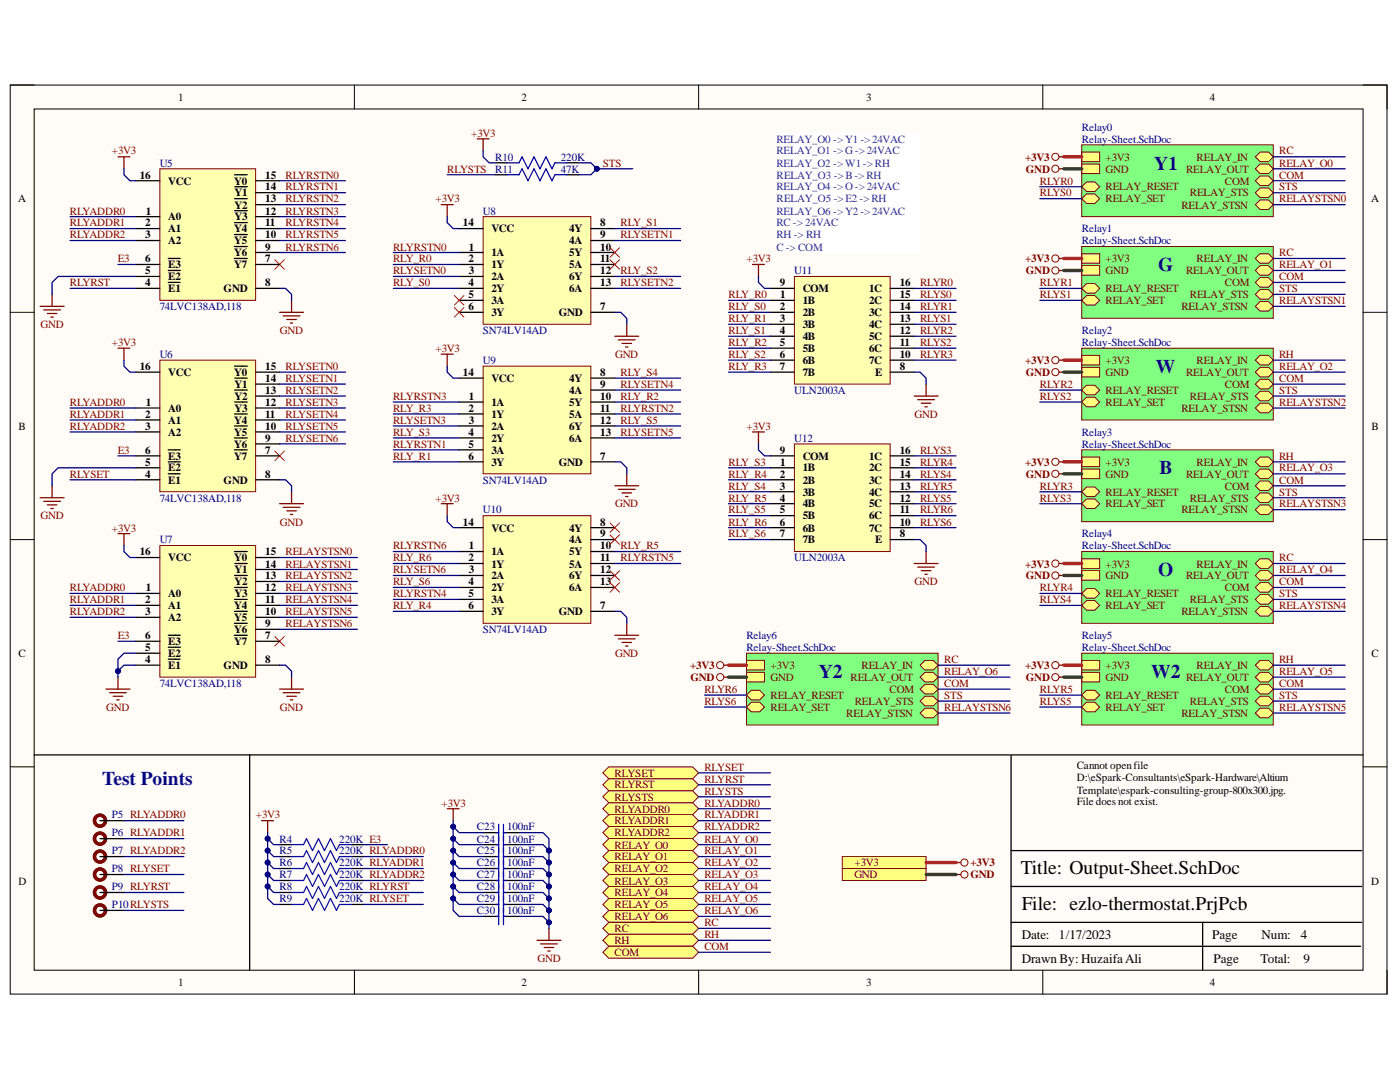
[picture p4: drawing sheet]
<svg xmlns="http://www.w3.org/2000/svg" width="279mm" height="216mm" viewBox="0 0 279 216" stroke-linecap="round" stroke-linejoin="round" font-family="sans-serif">
<defs><g id="words">
<g font-size="3.9" fill="#0b0b8e">
<text x="230.4" y="33.9">Y1</text>
<text x="231.1" y="54.1">G</text>
<text x="230.7" y="74.4">W</text>
<text x="231.4" y="94.7">B</text>
<text x="231.1" y="115">O</text>
<text x="163.4" y="135.3">Y2</text>
<text x="229.8" y="135.3">W2</text>
<text x="20.4" y="156.7">Test Points</text>
</g>
<g font-size="3.9">
<text x="203.7" y="174.4">Title: Output-Sheet.SchDoc</text>
<text x="203.9" y="181.6">File: ezlo-thermostat.PrjPcb</text>
</g>
<g font-size="2.6">
<text x="203.9" y="187.3">Date:</text>
<text x="211.3" y="187.3">1/17/2023</text>
<text x="241.9" y="187.3">Page</text>
<text x="251.7" y="187.3">Num:</text>
<text x="259.6" y="187.3">4</text>
<text x="203.9" y="192.1">Drawn By: HuzaifaAli</text>
<text x="242.2" y="192.1">Page</text>
<text x="251.6" y="192.1">Total:</text>
<text x="260.1" y="192.1">9</text>
</g>
<g font-size="2.2">
<text x="35.6" y="20.1">1</text>
<text x="104.1" y="20.1">2</text>
<text x="172.9" y="20.1">3</text>
<text x="241.4" y="20.1">4</text>
<text x="27.9" y="35.6">16</text>
<text x="52.9" y="35.6">15</text>
<text x="3.6" y="40.4">A</text>
<text x="33.6" y="36.8">VCC</text>
<text x="46.7" y="36.8">Y0</text>
<text x="46.8" y="41.6">Y2</text>
<text x="46.8" y="39.2">Y1</text>
<text x="52.9" y="40.4">13</text>
<text x="52.9" y="38">14</text>
<text x="273.6" y="40.4">A</text>
<text x="29" y="45.2">2</text>
<text x="29" y="47.5">3</text>
<text x="29.1" y="42.8">1</text>
<text x="33.6" y="44">A0</text>
<text x="33.6" y="46.4">A1</text>
<text x="46.7" y="46.4">Y4</text>
<text x="46.8" y="44">Y3</text>
<text x="52.9" y="47.5">10</text>
<text x="52.9" y="45.2">11</text>
<text x="52.9" y="42.8">12</text>
<text x="92.4" y="45.2">14</text>
<text x="98.1" y="46.4">VCC</text>
<text x="113.6" y="46.4">4Y</text>
<text x="119.8" y="45.2">8</text>
<text x="119.8" y="47.5">9</text>
<text x="29" y="52.4">6</text>
<text x="33.6" y="48.7">A2</text>
<text x="33.6" y="53.5">E3</text>
<text x="46.7" y="53.5">Y7</text>
<text x="46.7" y="51.2">Y6</text>
<text x="46.7" y="48.7">Y5</text>
<text x="52.9" y="52.4">7</text>
<text x="52.9" y="50">9</text>
<text x="93.5" y="52.4">2</text>
<text x="93.6" y="50">1</text>
<text x="98.1" y="51.2">1A</text>
<text x="98.1" y="53.5">1Y</text>
<text x="113.6" y="48.7">4A</text>
<text x="113.6" y="51.2">5Y</text>
<text x="113.6" y="53.5">5A</text>
<text x="119.8" y="50">10</text>
<text x="119.8" y="52.4">11</text>
<text x="29" y="57.1">4</text>
<text x="29" y="54.7">5</text>
<text x="33.6" y="58.3">E1</text>
<text x="33.6" y="55.9">E2</text>
<text x="44.6" y="58.3">GND</text>
<text x="52.9" y="57.1">8</text>
<text x="93.5" y="57.1">4</text>
<text x="93.5" y="59.5">5</text>
<text x="93.6" y="54.7">3</text>
<text x="98.1" y="55.9">2A</text>
<text x="98.1" y="58.3">2Y</text>
<text x="113.6" y="55.9">6Y</text>
<text x="113.6" y="58.3">6A</text>
<text x="119.8" y="54.7">12</text>
<text x="119.8" y="57.1">13</text>
<text x="155.6" y="57.1">9</text>
<text x="155.7" y="59.5">1</text>
<text x="160.2" y="58.3">COM</text>
<text x="173.5" y="58.3">1C</text>
<text x="179.6" y="57.1">16</text>
<text x="179.6" y="59.5">15</text>
<text x="93.5" y="61.9">6</text>
<text x="98.1" y="60.7">3A</text>
<text x="98.1" y="63.1">3Y</text>
<text x="111.5" y="63.1">GND</text>
<text x="119.8" y="61.9">7</text>
<text x="155.6" y="61.9">2</text>
<text x="155.6" y="64.3">3</text>
<text x="160.2" y="60.7">1B</text>
<text x="160.2" y="63.1">2B</text>
<text x="160.2" y="65.4">3B</text>
<text x="173.5" y="60.7">2C</text>
<text x="173.5" y="63.1">3C</text>
<text x="173.5" y="65.4">4C</text>
<text x="179.6" y="61.9">14</text>
<text x="179.6" y="64.3">13</text>
<text x="155.6" y="66.6">4</text>
<text x="155.6" y="69.1">5</text>
<text x="155.6" y="71.4">6</text>
<text x="160.2" y="67.9">4B</text>
<text x="160.2" y="70.3">5B</text>
<text x="173.5" y="67.9">5C</text>
<text x="173.5" y="70.3">6C</text>
<text x="179.6" y="66.6">12</text>
<text x="179.6" y="69.1">11</text>
<text x="179.6" y="71.4">10</text>
<text x="27.9" y="73.8">16</text>
<text x="33.6" y="75">VCC</text>
<text x="46.7" y="75">Y0</text>
<text x="46.8" y="77.4">Y1</text>
<text x="52.9" y="76.2">14</text>
<text x="52.9" y="73.8">15</text>
<text x="92.4" y="75">14</text>
<text x="98.1" y="76.2">VCC</text>
<text x="113.6" y="76.2">4Y</text>
<text x="119.8" y="75">8</text>
<text x="119.8" y="77.4">9</text>
<text x="155.6" y="73.8">7</text>
<text x="160.2" y="72.6">6B</text>
<text x="160.2" y="75">7B</text>
<text x="173.5" y="72.6">7C</text>
<text x="174.6" y="75">E</text>
<text x="179.6" y="73.8">8</text>
<text x="29" y="83.3">2</text>
<text x="29.1" y="81">1</text>
<text x="33.6" y="82.2">A0</text>
<text x="46.8" y="82.2">Y3</text>
<text x="46.8" y="79.8">Y2</text>
<text x="52.9" y="83.3">11</text>
<text x="52.9" y="81">12</text>
<text x="52.9" y="78.6">13</text>
<text x="93.5" y="82.2">2</text>
<text x="93.6" y="79.8">1</text>
<text x="98.1" y="81">1A</text>
<text x="98.1" y="83.3">1Y</text>
<text x="113.6" y="78.6">4A</text>
<text x="113.6" y="81">5Y</text>
<text x="113.6" y="83.3">5A</text>
<text x="119.8" y="79.8">10</text>
<text x="119.8" y="82.2">11</text>
<text x="3.7" y="85.7">B</text>
<text x="29" y="85.7">3</text>
<text x="33.6" y="84.5">A1</text>
<text x="33.6" y="87">A2</text>
<text x="46.7" y="89.3">Y6</text>
<text x="46.7" y="87">Y5</text>
<text x="46.7" y="84.5">Y4</text>
<text x="52.9" y="88.2">9</text>
<text x="52.9" y="85.7">10</text>
<text x="93.5" y="87">4</text>
<text x="93.5" y="89.3">5</text>
<text x="93.6" y="84.5">3</text>
<text x="98.1" y="85.7">2A</text>
<text x="98.1" y="88.2">2Y</text>
<text x="113.6" y="85.7">6Y</text>
<text x="113.6" y="88.2">6A</text>
<text x="119.8" y="84.5">12</text>
<text x="119.8" y="87">13</text>
<text x="273.7" y="85.7">B</text>
<text x="29" y="95.3">4</text>
<text x="29" y="92.9">5</text>
<text x="29" y="90.5">6</text>
<text x="33.6" y="94.1">E2</text>
<text x="33.6" y="91.7">E3</text>
<text x="46.7" y="91.7">Y7</text>
<text x="52.9" y="90.5">7</text>
<text x="52.9" y="95.3">8</text>
<text x="93.5" y="91.7">6</text>
<text x="98.1" y="90.5">3A</text>
<text x="98.1" y="92.9">3Y</text>
<text x="111.5" y="92.9">GND</text>
<text x="119.8" y="91.7">7</text>
<text x="155.6" y="95.3">2</text>
<text x="155.6" y="90.5">9</text>
<text x="155.7" y="92.9">1</text>
<text x="160.2" y="94.1">1B</text>
<text x="160.2" y="91.7">COM</text>
<text x="173.5" y="91.7">1C</text>
<text x="173.5" y="94.1">2C</text>
<text x="179.6" y="90.5">16</text>
<text x="179.6" y="92.9">15</text>
<text x="179.6" y="95.3">14</text>
<text x="33.6" y="96.5">E1</text>
<text x="44.6" y="96.5">GND</text>
<text x="155.6" y="97.7">3</text>
<text x="155.6" y="100.1">4</text>
<text x="160.2" y="96.5">2B</text>
<text x="160.2" y="98.9">3B</text>
<text x="160.2" y="101.3">4B</text>
<text x="173.5" y="96.5">3C</text>
<text x="173.5" y="98.9">4C</text>
<text x="173.5" y="101.3">5C</text>
<text x="179.6" y="97.7">13</text>
<text x="179.6" y="100.1">12</text>
<text x="92.4" y="104.9">14</text>
<text x="98.1" y="106.1">VCC</text>
<text x="113.6" y="106.1">4Y</text>
<text x="119.8" y="104.9">8</text>
<text x="119.8" y="107.2">9</text>
<text x="155.6" y="102.4">5</text>
<text x="155.6" y="104.9">6</text>
<text x="155.6" y="107.2">7</text>
<text x="160.2" y="103.6">5B</text>
<text x="160.2" y="106.1">6B</text>
<text x="173.5" y="103.6">6C</text>
<text x="173.5" y="106.1">7C</text>
<text x="179.6" y="107.2">8</text>
<text x="179.6" y="102.4">11</text>
<text x="179.6" y="104.9">10</text>
<text x="27.9" y="110.8">16</text>
<text x="33.6" y="112">VCC</text>
<text x="46.7" y="112">Y0</text>
<text x="52.9" y="113.2">14</text>
<text x="52.9" y="110.8">15</text>
<text x="93.5" y="112">2</text>
<text x="93.6" y="109.6">1</text>
<text x="98.1" y="110.8">1A</text>
<text x="98.1" y="113.2">1Y</text>
<text x="113.6" y="108.4">4A</text>
<text x="113.6" y="110.8">5Y</text>
<text x="113.6" y="113.2">5A</text>
<text x="119.8" y="109.6">10</text>
<text x="119.8" y="112">11</text>
<text x="160.2" y="108.4">7B</text>
<text x="174.6" y="108.4">E</text>
<text x="29.1" y="118">1</text>
<text x="33.6" y="119.2">A0</text>
<text x="46.8" y="119.2">Y3</text>
<text x="46.8" y="116.8">Y2</text>
<text x="46.8" y="114.4">Y1</text>
<text x="52.9" y="118">12</text>
<text x="52.9" y="115.6">13</text>
<text x="93.5" y="116.8">4</text>
<text x="93.5" y="119.2">5</text>
<text x="93.6" y="114.4">3</text>
<text x="98.1" y="115.6">2A</text>
<text x="98.1" y="118">2Y</text>
<text x="113.6" y="115.6">6Y</text>
<text x="113.6" y="118">6A</text>
<text x="119.8" y="114.4">12</text>
<text x="119.8" y="116.8">13</text>
<text x="29" y="120.3">2</text>
<text x="29" y="122.8">3</text>
<text x="33.6" y="121.5">A1</text>
<text x="33.6" y="124">A2</text>
<text x="46.7" y="124">Y5</text>
<text x="46.7" y="121.5">Y4</text>
<text x="52.9" y="125.1">9</text>
<text x="52.9" y="122.8">10</text>
<text x="52.9" y="120.3">11</text>
<text x="93.5" y="121.5">6</text>
<text x="98.1" y="120.3">3A</text>
<text x="98.1" y="122.8">3Y</text>
<text x="111.5" y="122.8">GND</text>
<text x="119.8" y="121.5">7</text>
<text x="3.7" y="131.1">C</text>
<text x="29" y="129.9">5</text>
<text x="29" y="127.5">6</text>
<text x="33.6" y="131.1">E2</text>
<text x="33.6" y="128.7">E3</text>
<text x="46.7" y="128.7">Y7</text>
<text x="46.7" y="126.3">Y6</text>
<text x="52.9" y="127.5">7</text>
<text x="273.7" y="131.1">C</text>
<text x="29" y="132.3">4</text>
<text x="33.6" y="133.5">E1</text>
<text x="44.6" y="133.5">GND</text>
<text x="52.9" y="132.3">8</text>
<text x="214.9" y="153.5">Cannot openfile</text>
<text x="214.9" y="155.9">D:\eSpark-Consultants\eSpark-Hardware\Altium</text>
<text x="214.9" y="158.3">Template\espark-consulting-group-800x300.jpg.</text>
<text x="214.9" y="160.7">File does not exist.</text>
<text x="3.7" y="176.5">D</text>
<text x="273.6" y="176.5">D</text>
<text x="35.6" y="196.8">1</text>
<text x="104.1" y="196.8">2</text>
<text x="172.9" y="196.8">3</text>
<text x="241.4" y="196.8">4</text>
</g>
<g font-size="2.2" fill="#800000">
<text x="94" y="27.3">+3V3</text>
<text x="22.3" y="30.8">+3V3</text>
<text x="57" y="35.6">RLYRSTN0</text>
<text x="89.3" y="34.5">RLYSTS</text>
<text x="120.3" y="33.3">STS</text>
<text x="204.6" y="32.1">+3V3</text>
<text x="204.7" y="34.5">GND</text>
<text x="220.6" y="32.1">+3V3</text>
<text x="220.6" y="34.5">GND</text>
<text x="236.7" y="34.5">RELAY_OUT</text>
<text x="238.8" y="32.1">RELAY_IN</text>
<text x="255.3" y="33.3">RELAY_O0</text>
<text x="255.3" y="30.8">RC</text>
<text x="255.3" y="35.6">COM</text>
<text x="57" y="38">RLYRSTN1</text>
<text x="57" y="40.4">RLYRSTN2</text>
<text x="86.9" y="40.4">+3V3</text>
<text x="207.5" y="36.8">RLYR0</text>
<text x="207.5" y="39.2">RLYS0</text>
<text x="220.6" y="38">RELAY_RESET</text>
<text x="220.6" y="40.4">RELAY_SET</text>
<text x="235.8" y="41.6">RELAY_STSN</text>
<text x="237.5" y="39.2">RELAY_STS</text>
<text x="244.5" y="36.8">COM</text>
<text x="255.3" y="40.4">RELAYSTSN0</text>
<text x="255.3" y="38">STS</text>
<text x="13.9" y="42.8">RLYADDR0</text>
<text x="13.9" y="45.2">RLYADDR1</text>
<text x="13.9" y="47.5">RLYADDR2</text>
<text x="57" y="42.8">RLYRSTN3</text>
<text x="57" y="45.2">RLYRSTN4</text>
<text x="57" y="47.5">RLYRSTN5</text>
<text x="123.8" y="45.2">RLY_S1</text>
<text x="123.8" y="47.5">RLYSETN1</text>
<text x="23.5" y="52.4">E3</text>
<text x="57" y="50">RLYRSTN6</text>
<text x="78.4" y="50">RLYRSTN0</text>
<text x="78.4" y="52.4">RLY_R0</text>
<text x="148.9" y="52.4">+3V3</text>
<text x="204.6" y="52.4">+3V3</text>
<text x="220.6" y="52.4">+3V3</text>
<text x="238.8" y="52.4">RELAY_IN</text>
<text x="255.3" y="53.5">RELAY_O1</text>
<text x="255.3" y="51.2">RC</text>
<text x="13.9" y="57.1">RLYRST</text>
<text x="78.4" y="54.7">RLYSETN0</text>
<text x="78.4" y="57.1">RLY_S0</text>
<text x="123.8" y="54.7">RLY_S2</text>
<text x="123.8" y="57.1">RLYSETN2</text>
<text x="145.4" y="59.5">RLY_R0</text>
<text x="183.6" y="57.1">RLYR0</text>
<text x="183.6" y="59.5">RLYS0</text>
<text x="204.7" y="54.7">GND</text>
<text x="207.5" y="57.1">RLYR1</text>
<text x="207.5" y="59.5">RLYS1</text>
<text x="220.6" y="54.7">GND</text>
<text x="220.6" y="58.3">RELAY_RESET</text>
<text x="236.7" y="54.7">RELAY_OUT</text>
<text x="237.5" y="59.5">RELAY_STS</text>
<text x="244.5" y="57.1">COM</text>
<text x="255.3" y="55.9">COM</text>
<text x="255.3" y="58.3">STS</text>
<text x="8.1" y="65.4">GND</text>
<text x="145.4" y="61.9">RLY_S0</text>
<text x="145.4" y="64.3">RLY_R1</text>
<text x="183.6" y="61.9">RLYR1</text>
<text x="183.6" y="64.3">RLYS1</text>
<text x="220.6" y="60.7">RELAY_SET</text>
<text x="235.8" y="61.9">RELAY_STSN</text>
<text x="255.3" y="60.7">RELAYSTSN1</text>
<text x="22.3" y="69.1">+3V3</text>
<text x="55.9" y="66.6">GND</text>
<text x="86.9" y="70.3">+3V3</text>
<text x="122.7" y="71.4">GND</text>
<text x="145.4" y="66.6">RLY_S1</text>
<text x="145.4" y="69.1">RLY_R2</text>
<text x="145.4" y="71.4">RLY_S2</text>
<text x="183.6" y="66.6">RLYR2</text>
<text x="183.6" y="69.1">RLYS2</text>
<text x="183.6" y="71.4">RLYR3</text>
<text x="255.3" y="71.4">RH</text>
<text x="57" y="73.8">RLYSETN0</text>
<text x="57" y="76.2">RLYSETN1</text>
<text x="123.8" y="75">RLY_S4</text>
<text x="123.8" y="77.4">RLYSETN4</text>
<text x="145.4" y="73.8">RLY_R3</text>
<text x="204.6" y="72.6">+3V3</text>
<text x="204.7" y="75">GND</text>
<text x="207.5" y="77.4">RLYR2</text>
<text x="220.6" y="72.6">+3V3</text>
<text x="220.6" y="75">GND</text>
<text x="236.7" y="75">RELAY_OUT</text>
<text x="238.8" y="72.6">RELAY_IN</text>
<text x="244.5" y="77.4">COM</text>
<text x="255.3" y="73.8">RELAY_O2</text>
<text x="255.3" y="76.2">COM</text>
<text x="13.9" y="81">RLYADDR0</text>
<text x="13.9" y="83.3">RLYADDR1</text>
<text x="57" y="78.6">RLYSETN2</text>
<text x="57" y="81">RLYSETN3</text>
<text x="57" y="83.3">RLYSETN4</text>
<text x="78.4" y="79.8">RLYRSTN3</text>
<text x="78.4" y="82.2">RLY_R3</text>
<text x="123.8" y="79.8">RLY_R2</text>
<text x="123.8" y="82.2">RLYRSTN2</text>
<text x="182.5" y="83.3">GND</text>
<text x="207.5" y="79.8">RLYS2</text>
<text x="220.6" y="78.6">RELAY_RESET</text>
<text x="220.6" y="81">RELAY_SET</text>
<text x="235.8" y="82.2">RELAY_STSN</text>
<text x="237.5" y="79.8">RELAY_STS</text>
<text x="255.3" y="81">RELAYSTSN2</text>
<text x="255.3" y="78.6">STS</text>
<text x="13.9" y="85.7">RLYADDR2</text>
<text x="57" y="85.7">RLYSETN5</text>
<text x="57" y="88.2">RLYSETN6</text>
<text x="78.4" y="84.5">RLYSETN3</text>
<text x="78.4" y="87">RLY_S3</text>
<text x="78.4" y="89.3">RLYRSTN1</text>
<text x="123.8" y="84.5">RLY_S5</text>
<text x="123.8" y="87">RLYSETN5</text>
<text x="148.9" y="85.7">+3V3</text>
<text x="13.9" y="95.3">RLYSET</text>
<text x="23.5" y="90.5">E3</text>
<text x="78.4" y="91.7">RLY_R1</text>
<text x="145.4" y="92.9">RLY_S3</text>
<text x="145.4" y="95.3">RLY_R4</text>
<text x="183.6" y="90.5">RLYS3</text>
<text x="183.6" y="92.9">RLYR4</text>
<text x="183.6" y="95.3">RLYS4</text>
<text x="204.6" y="92.9">+3V3</text>
<text x="204.7" y="95.3">GND</text>
<text x="220.6" y="92.9">+3V3</text>
<text x="220.6" y="95.3">GND</text>
<text x="236.7" y="95.3">RELAY_OUT</text>
<text x="238.8" y="92.9">RELAY_IN</text>
<text x="255.3" y="94.1">RELAY_O3</text>
<text x="255.3" y="91.7">RH</text>
<text x="86.9" y="100.1">+3V3</text>
<text x="122.7" y="101.3">GND</text>
<text x="145.4" y="97.7">RLY_S4</text>
<text x="145.4" y="100.1">RLY_R5</text>
<text x="183.6" y="97.7">RLYR5</text>
<text x="183.6" y="100.1">RLYS5</text>
<text x="207.5" y="97.7">RLYR3</text>
<text x="207.5" y="100.1">RLYS3</text>
<text x="220.6" y="98.9">RELAY_RESET</text>
<text x="220.6" y="101.3">RELAY_SET</text>
<text x="237.5" y="100.1">RELAY_STS</text>
<text x="244.5" y="97.7">COM</text>
<text x="255.3" y="101.3">RELAYSTSN3</text>
<text x="255.3" y="96.5">COM</text>
<text x="255.3" y="98.9">STS</text>
<text x="8.1" y="103.6">GND</text>
<text x="22.3" y="106.1">+3V3</text>
<text x="55.9" y="104.9">GND</text>
<text x="145.4" y="102.4">RLY_S5</text>
<text x="145.4" y="104.9">RLY_R6</text>
<text x="145.4" y="107.2">RLY_S6</text>
<text x="183.6" y="102.4">RLYR6</text>
<text x="183.6" y="104.9">RLYS6</text>
<text x="235.8" y="102.4">RELAY_STSN</text>
<text x="57" y="110.8">RELAYSTSN0</text>
<text x="57" y="113.2">RELAYSTSN1</text>
<text x="78.4" y="109.6">RLYRSTN6</text>
<text x="78.4" y="112">RLY_R6</text>
<text x="123.8" y="109.6">RLY_R5</text>
<text x="123.8" y="112">RLYRSTN5</text>
<text x="204.6" y="113.2">+3V3</text>
<text x="220.6" y="113.2">+3V3</text>
<text x="238.8" y="113.2">RELAY_IN</text>
<text x="255.3" y="112">RC</text>
<text x="13.9" y="118">RLYADDR0</text>
<text x="57" y="115.6">RELAYSTSN2</text>
<text x="57" y="118">RELAYSTSN3</text>
<text x="78.4" y="114.4">RLYSETN6</text>
<text x="78.4" y="116.8">RLY_S6</text>
<text x="78.4" y="119.2">RLYRSTN4</text>
<text x="182.5" y="116.8">GND</text>
<text x="204.7" y="115.6">GND</text>
<text x="207.5" y="118">RLYR4</text>
<text x="220.6" y="115.6">GND</text>
<text x="220.6" y="119.2">RELAY_RESET</text>
<text x="236.7" y="115.6">RELAY_OUT</text>
<text x="244.5" y="118">COM</text>
<text x="255.3" y="114.4">RELAY_O4</text>
<text x="255.3" y="116.8">COM</text>
<text x="255.3" y="119.2">STS</text>
<text x="13.9" y="120.3">RLYADDR1</text>
<text x="13.9" y="122.8">RLYADDR2</text>
<text x="57" y="120.3">RELAYSTSN4</text>
<text x="57" y="122.8">RELAYSTSN5</text>
<text x="57" y="125.1">RELAYSTSN6</text>
<text x="78.4" y="121.5">RLY_R4</text>
<text x="207.5" y="120.3">RLYS4</text>
<text x="220.6" y="121.5">RELAY_SET</text>
<text x="235.8" y="122.8">RELAY_STSN</text>
<text x="237.5" y="120.3">RELAY_STS</text>
<text x="255.3" y="121.5">RELAYSTSN4</text>
<text x="23.5" y="127.5">E3</text>
<text x="122.7" y="131.1">GND</text>
<text x="137.7" y="133.5">+3V3</text>
<text x="137.8" y="135.9">GND</text>
<text x="153.8" y="133.5">+3V3</text>
<text x="153.8" y="135.9">GND</text>
<text x="169.7" y="135.9">RELAY_OUT</text>
<text x="171.9" y="133.5">RELAY_IN</text>
<text x="188.4" y="134.7">RELAY_O6</text>
<text x="188.4" y="132.3">RC</text>
<text x="188.4" y="137.1">COM</text>
<text x="204.6" y="133.5">+3V3</text>
<text x="204.7" y="135.9">GND</text>
<text x="220.6" y="133.5">+3V3</text>
<text x="220.6" y="135.9">GND</text>
<text x="236.7" y="135.9">RELAY_OUT</text>
<text x="238.8" y="133.5">RELAY_IN</text>
<text x="255.3" y="134.7">RELAY_O5</text>
<text x="255.3" y="132.3">RH</text>
<text x="255.3" y="137.1">COM</text>
<text x="21.2" y="141.9">GND</text>
<text x="55.9" y="141.9">GND</text>
<text x="140.6" y="138.2">RLYR6</text>
<text x="140.6" y="140.7">RLYS6</text>
<text x="153.8" y="139.4">RELAY_RESET</text>
<text x="153.8" y="141.9">RELAY_SET</text>
<text x="168.9" y="143.1">RELAY_STSN</text>
<text x="170.6" y="140.7">RELAY_STS</text>
<text x="177.5" y="138.2">COM</text>
<text x="188.4" y="141.9">RELAYSTSN6</text>
<text x="188.4" y="139.4">STS</text>
<text x="207.5" y="138.2">RLYR5</text>
<text x="207.5" y="140.7">RLYS5</text>
<text x="220.6" y="139.4">RELAY_RESET</text>
<text x="220.6" y="141.9">RELAY_SET</text>
<text x="235.8" y="143.1">RELAY_STSN</text>
<text x="237.5" y="140.7">RELAY_STS</text>
<text x="244.5" y="138.2">COM</text>
<text x="255.3" y="141.9">RELAYSTSN5</text>
<text x="255.3" y="139.4">STS</text>
<text x="122.7" y="155">RLYSET</text>
<text x="140.6" y="153.8">RLYSET</text>
<text x="88.1" y="161">+3V3</text>
<text x="122.7" y="157.3">RLYRST</text>
<text x="122.7" y="159.8">RLYSTS</text>
<text x="140.6" y="156.1">RLYRST</text>
<text x="140.6" y="158.6">RLYSTS</text>
<text x="140.6" y="161">RLYADDR0</text>
<text x="51.1" y="163.3">+3V3</text>
<text x="122.7" y="162.1">RLYADDR0</text>
<text x="122.7" y="164.5">RLYADDR1</text>
<text x="122.7" y="166.9">RLYADDR2</text>
<text x="140.6" y="163.3">RLYADDR1</text>
<text x="140.6" y="165.7">RLYADDR2</text>
<text x="122.7" y="169.3">RELAY_O0</text>
<text x="122.7" y="171.7">RELAY_O1</text>
<text x="140.6" y="168.1">RELAY_O0</text>
<text x="140.6" y="170.5">RELAY_O1</text>
<text x="140.6" y="172.9">RELAY_O2</text>
<text x="170.5" y="172.9">+3V3</text>
<text x="193.7" y="172.9">+3V3</text>
<text x="122.7" y="174">RELAY_O2</text>
<text x="122.7" y="176.5">RELAY_O3</text>
<text x="122.7" y="178.9">RELAY_O4</text>
<text x="140.6" y="175.2">RELAY_O3</text>
<text x="140.6" y="177.7">RELAY_O4</text>
<text x="170.5" y="175.2">GND</text>
<text x="193.7" y="175.2">GND</text>
<text x="122.7" y="181.2">RELAY_O5</text>
<text x="122.7" y="183.6">RELAY_O6</text>
<text x="140.6" y="180">RELAY_O5</text>
<text x="140.6" y="182.4">RELAY_O6</text>
<text x="140.6" y="184.8">RC</text>
<text x="107.3" y="191.9">GND</text>
<text x="122.7" y="186">RC</text>
<text x="122.7" y="188.4">RH</text>
<text x="122.7" y="190.8">COM</text>
<text x="140.6" y="187.2">RH</text>
<text x="140.6" y="189.6">COM</text>
</g>
<g font-size="2.2" fill="#0b5394">
<text x="155" y="28.5">RELAY_O0 -&gt;Y1 -&gt;24VAC</text>
<text x="155" y="30.8">RELAY_O1 -&gt;G-&gt;24VAC</text>
<text x="155" y="33.3">RELAY_O2 -&gt;W1-&gt;RH</text>
<text x="155" y="35.6">RELAY_O3 -&gt;B-&gt;RH</text>
<text x="155" y="38">RELAY_O4 -&gt;O-&gt;24VAC</text>
<text x="155" y="40.4">RELAY_O5 -&gt;E2 -&gt;RH</text>
<text x="155" y="42.8">RELAY_O6 -&gt;Y2 -&gt;24VAC</text>
<text x="155" y="45.2">RC -&gt; 24VAC</text>
<text x="155" y="47.5">RH -&gt; RH</text>
<text x="155" y="50">C -&gt; COM</text>
</g>
<g font-size="2.2" fill="#000080">
<text x="215.9" y="26.1">Relay0</text>
<text x="215.9" y="28.5">Relay-Sheet.SchDoc</text>
<text x="31.9" y="33.3">U5</text>
<text x="98.8" y="32.1">R10</text>
<text x="98.8" y="34.5">R11</text>
<text x="111.9" y="32.1">220K</text>
<text x="111.9" y="34.5">47K</text>
<text x="96.4" y="42.8">U8</text>
<text x="215.9" y="46.4">Relay1</text>
<text x="215.9" y="48.7">Relay-Sheet.SchDoc</text>
<text x="158.5" y="54.7">U11</text>
<text x="31.9" y="61.9">74LVC138AD,118</text>
<text x="31.9" y="71.4">U6</text>
<text x="96.4" y="66.6">SN74LV14AD</text>
<text x="215.9" y="66.6">Relay2</text>
<text x="215.9" y="69.1">Relay-Sheet.SchDoc</text>
<text x="96.4" y="72.6">U9</text>
<text x="158.5" y="78.6">ULN2003A</text>
<text x="158.5" y="88.2">U12</text>
<text x="215.9" y="87">Relay3</text>
<text x="215.9" y="89.3">Relay-Sheet.SchDoc</text>
<text x="31.9" y="100.1">74LVC138AD,118</text>
<text x="96.4" y="96.5">SN74LV14AD</text>
<text x="96.4" y="102.4">U10</text>
<text x="215.9" y="107.2">Relay4</text>
<text x="31.9" y="108.4">U7</text>
<text x="158.5" y="112">ULN2003A</text>
<text x="215.9" y="109.6">Relay-Sheet.SchDoc</text>
<text x="96.4" y="126.3">SN74LV14AD</text>
<text x="148.9" y="127.5">Relay6</text>
<text x="148.9" y="129.9">Relay-Sheet.SchDoc</text>
<text x="215.9" y="127.5">Relay5</text>
<text x="215.9" y="129.9">Relay-Sheet.SchDoc</text>
<text x="31.9" y="137.1">74LVC138AD,118</text>
<text x="22.3" y="163.3">P5 RLYADDR0</text>
<text x="22.3" y="166.9">P6 RLYADDR1</text>
<text x="95.2" y="165.7">C23</text>
<text x="101.2" y="165.7">100nF</text>
<text x="22.3" y="170.5">P7 RLYADDR2</text>
<text x="55.8" y="168.1">R4</text>
<text x="55.8" y="170.5">R5</text>
<text x="55.8" y="172.9">R6</text>
<text x="67.7" y="168.1">220K E3</text>
<text x="67.7" y="170.5">220K RLYADDR0</text>
<text x="67.7" y="172.9">220K RLYADDR1</text>
<text x="95.2" y="168.1">C24</text>
<text x="95.2" y="170.5">C25</text>
<text x="95.2" y="172.9">C26</text>
<text x="101.2" y="168.1">100nF</text>
<text x="101.2" y="170.5">100nF</text>
<text x="101.2" y="172.9">100nF</text>
<text x="22.3" y="174">P8 RLYSET</text>
<text x="22.3" y="177.7">P9 RLYRST</text>
<text x="55.8" y="175.2">R7</text>
<text x="55.8" y="177.7">R8</text>
<text x="67.7" y="175.2">220K RLYADDR2</text>
<text x="67.7" y="177.7">220K RLYRST</text>
<text x="95.2" y="175.2">C27</text>
<text x="95.2" y="177.7">C28</text>
<text x="101.2" y="175.2">100nF</text>
<text x="101.2" y="177.7">100nF</text>
<text x="22.3" y="181.2">P10RLYSTS</text>
<text x="55.8" y="180">R9</text>
<text x="67.7" y="180">220K RLYSET</text>
<text x="95.2" y="180">C29</text>
<text x="95.2" y="182.4">C30</text>
<text x="101.2" y="180">100nF</text>
<text x="101.2" y="182.4">100nF</text>
</g>
</g></defs>
<path d="M2 17h274.8v181.4h-274.8z" fill-rule="evenodd" fill="#fffcf8"/>
<path d="M2 17h274.8v181.4h-274.8z" fill="none" stroke="#000" stroke-width=".2"/>
<path d="M6.8 21.7h265.2v171.9h-265.2z" fill-rule="evenodd" fill="#fffcf8"/>
<g fill="none" stroke="#000" stroke-width=".2">
<path d="M2 17h4.8M70.7 17v4.7M139.4 17v4.7M208.1 17v4.7M272 17h4.8v4.7M6.8 21.7h265.2v171.9h-265.2zM2 62.3h4.8M272 62.3h4.8M2 107.7h4.8M272 107.7h4.8M2 153h4.8M272 153h4.8"/>
<path d="M70.7 193.6v4.8M139.4 193.6v4.8M208.1 193.6v4.8M276.8 193.6v4.8"/>
</g>
<path d="M6.8 150.6h194.8M49.8 150.6v43M272 150.6h-70.2v43M201.8 176.9h70M201.8 169.7h70M201.8 188.8h69.8M201.8 184.1h70M240 184.1v9.5" fill="none" stroke="#000" stroke-width=".25"/>
<path d="M158.5 88.6h19.1v21.5h-19.1z" fill-rule="evenodd" fill="#ffffb0"/>
<path d="M158.5 88.6h19.1v21.5h-19.1z" fill="none" stroke="#800000" stroke-width=".2"/>
<g fill="none" stroke="#000" stroke-width=".25">
<path d="M153.8 93.3h4.7M153.8 95.7h4.7M153.8 98.1h4.7M153.8 91h4.7M177.6 93.3h4.8M177.6 95.7h4.8M177.6 98.1h4.8M177.6 91h4.8M153.8 100.5h4.7M153.8 102.9h4.7M153.8 105.3h4.7M153.8 107.7h4.7"/>
<path d="M177.6 102.9h4.8M177.6 105.3h4.8M177.6 107.7h4.8M177.6 100.5h4.8"/>
</g>
<path d="M158.5 55.2h19.1v21.4h-19.1z" fill-rule="evenodd" fill="#ffffb0"/>
<path d="M158.5 55.2h19.1v21.4h-19.1z" fill="none" stroke="#800000" stroke-width=".2"/>
<g fill="none" stroke="#000" stroke-width=".25">
<path d="M153.8 59.9h4.7M153.8 57.5h4.7M177.6 59.9h4.8M177.6 57.6h4.8M153.8 62.3h4.7M153.8 64.7h4.7M153.8 67.1h4.7M153.8 69.5h4.7M153.8 71.9h4.7M153.8 74.3h4.7M177.6 62.3h4.8M177.6 64.7h4.8"/>
<path d="M177.6 67.1h4.8M177.6 69.5h4.8M177.6 71.9h4.8M177.6 74.3h4.8"/>
</g>
<path d="M96.4 73.1h21.5v21.4h-21.5z" fill-rule="evenodd" fill="#ffffb0"/>
<path d="M96.4 73.1h21.5v21.4h-21.5z" fill="none" stroke="#800000" stroke-width=".2"/>
<g fill="none" stroke="#000" stroke-width=".25">
<path d="M91.6 75.4h4.8M117.9 75.4h4.8M117.9 77.8h4.8M91.6 80.2h4.8M91.6 82.6h4.8M91.6 85h4.8M91.6 87.4h4.8M91.6 89.8h4.8M91.6 92.2h4.8M117.9 80.2h4.8M117.9 82.6h4.8M117.9 85h4.8"/>
<path d="M117.9 87.4h4.8M117.9 92.2h4.8M55.8 168.5h2.4M55.8 170.9h2.4M55.8 173.3h2.4M55.8 175.7h2.4M55.8 178.1h2.4M70.1 168.5h2.4M70.1 170.9h2.4M70.1 173.3h2.4M70.1 175.7h2.4M70.1 178.1h2.4"/>
<path d="M96.4 168.5h3.1M96.4 170.9h3.1M96.4 166.1h3.1M96.4 173.3h3.1M96.4 175.7h3.1M96.4 178.1h3.1M100.5 168.5h3.1M100.5 170.9h3.1M100.5 166.1h3.1M100.5 173.3h3.1M100.5 175.7h3.1M100.5 178.1h3.1"/>
<path d="M55.8 180.5h2.4M70.1 180.5h2.4M96.4 180.5h3.1M96.4 182.9h3.1M100.5 180.5h3.1M100.5 182.9h3.1"/>
</g>
<g fill="none" stroke="#800000" stroke-width=".25">
<path d="M23.5 31.3h2.4M24.7 31.3v2.4M10.4 58.7v2.4M58.2 59.9v2.4M8 61.1h4.8M8.7 61.8h3.4M9.4 62.6h2M10.2 63.3h.4M23.5 69.5h2.4M24.7 69.5v2.4M55.8 62.3h4.8M56.5 63h3.4"/>
<path d="M57.2 63.8h1.9M57.9 64.5h.5M8 99.3h4.8M10.4 96.9v2.4M58.2 98.1v2.4M8.7 100h3.4M9.4 100.7h2M10.2 101.5h.4M23.5 106.5h2.4M24.7 106.5v2.4M55.8 100.5h4.8M56.5 101.2h3.4"/>
<path d="M57.2 101.9h1.9M57.9 102.7h.5M21.1 137.5h4.8M21.9 138.2h3.3M22.6 138.9h1.9M23.3 139.7h.5M23.5 135.1v2.4M55.8 137.5h4.8M56.5 138.2h3.4M57.2 138.9h1.9M57.9 139.7h.5M58.2 135.1v2.4"/>
<path d="M52.2 163.8h2.4M53.4 163.8v2.3M89.2 161.4h2.4M90.4 161.4v2.4M107.2 187.6h4.7M107.9 188.3h3.3M108.6 189.1h1.9M109.3 189.8h.5M109.6 185.2v2.4"/>
</g>
<g fill="none" stroke="#00f" stroke-width=".25">
<path d="M58.2 168.5h2.4l.6-1.2 1.2 2.4 1.2-2.4 1.2 2.4 1.2-2.4 1.1 2.4 .6-1.2h2.4M58.2 170.9h2.4l.6-1.2 1.2 2.4 1.2-2.4 1.2 2.4 1.2-2.4 1.1 2.4 .6-1.2h2.4M58.2 178.1h2.4l.6-1.2 1.2 2.4 1.2-2.4 1.2 2.4 1.2-2.4 1.2 2.4 .5-1.2h2.4M58.2 173.3h2.4l.6-1.2 1.2 2.4 1.2-2.4 1.2 2.4 1.2-2.4 1.2 2.4 .5-1.2h2.4M58.2 175.7h2.4l.6-1.2 1.2 2.4 1.2-2.4 1.2 2.4 1.2-2.4 1.2 2.4 .5-1.2h2.4M99 168.5h.5M99 170.9h.5M99 173.3h.5M99 175.7h.5M99 178.1h.5M99 166.1h.5M99.5 164.5v20"/>
<path d="M100.5 168.5h.5M100.5 170.9h.5M100.5 164.5v20M100.5 166.1h.5M100.5 173.3h.5M100.5 175.7h.5M100.5 178.1h.5M58.2 180.5h2.4l.6-1.2 1.2 2.4 1.2-2.4 1.2 2.4 1.2-2.4 1.2 2.4 .5-1.2h2.4M99 180.5h.5M99 182.9h.5M100.5 180.5h.5M100.5 182.9h.5"/>
</g>
<path d="M54.8 51.8l2 1.9M56.8 51.8l-2 1.9M54.8 90l2 1.9M56.8 90l-2 1.9M54.8 127l2 1.9M56.8 127l-2 1.9" fill="none" stroke="#f00" stroke-width=".2"/>
<path d="M31.9 33.7h19.1v26.2h-19.1z" fill-rule="evenodd" fill="#ffffb0"/>
<path d="M31.9 33.7h19.1v26.2h-19.1z" fill="none" stroke="#800000" stroke-width=".2"/>
<g fill="none" stroke="#000" stroke-width=".25">
<path d="M27.1 36.1h4.8M46.8 34.9h2.5M46.8 39.6h2.5M46.9 37.3h2.4M51 38.4h4.8M51 36.1h4.8M27.1 43.2h4.8M27.1 45.6h4.8M27.1 48h4.8M27.1 57.5h4.8M27.1 55.2h4.8M27.1 52.8h4.8"/>
<path d="M33.6 56.4h2.3M33.6 54h2.4M33.6 51.6h2.4M46.8 51.6h2.5M46.8 49.2h2.5M46.8 46.8h2.5M46.8 44.4h2.5M46.8 42h2.5M51 43.2h4.8M51 45.6h4.8M51 48h4.8M51 57.5h4.8"/>
<path d="M51 52.8h4.8M51 50.4h4.8M51 40.8h4.8"/>
</g>
<path d="M31.9 71.9h19.1v26.2h-19.1z" fill-rule="evenodd" fill="#ffffb0"/>
<path d="M31.9 71.9h19.1v26.2h-19.1z" fill="none" stroke="#800000" stroke-width=".2"/>
<g fill="none" stroke="#000" stroke-width=".25">
<path d="M27.1 74.3h4.8M46.8 73.1h2.5M46.8 77.8h2.5M46.9 75.4h2.4M51 79h4.8M51 76.6h4.8M51 74.3h4.8M27.1 81.4h4.8M27.1 83.8h4.8M27.1 86.2h4.8M27.1 95.7h4.8M27.1 93.3h4.8"/>
<path d="M27.1 91h4.8M33.6 94.5h2.3M33.6 92.2h2.4M33.6 89.8h2.4M46.8 89.8h2.5M46.8 87.4h2.5M46.8 85h2.5M46.8 82.6h2.5M46.8 80.2h2.5M51 81.4h4.8M51 83.8h4.8M51 86.2h4.8"/>
<path d="M51 95.7h4.8M51 91h4.8M51 88.6h4.8"/>
</g>
<path d="M31.9 108.9h19.1v26.2h-19.1z" fill-rule="evenodd" fill="#ffffb0"/>
<path d="M31.9 108.9h19.1v26.2h-19.1z" fill="none" stroke="#800000" stroke-width=".2"/>
<g fill="none" stroke="#000" stroke-width=".25">
<path d="M27.1 118.4h4.8M27.1 111.2h4.8M46.8 110.1h2.5M46.8 119.6h2.5M46.8 114.8h2.5M46.8 117.2h2.5M46.9 112.4h2.4M51 118.4h4.8M51 116h4.8M51 113.6h4.8M51 111.2h4.8M27.1 120.8h4.8"/>
<path d="M27.1 123.2h4.8M27.1 132.7h4.8M27.1 130.3h4.8M27.1 128h4.8M33.6 131.5h2.3M33.6 129.1h2.4M33.6 126.8h2.4M46.8 126.8h2.5M46.8 124.4h2.5M46.8 122h2.5M51 120.8h4.8M51 123.2h4.8"/>
<path d="M51 132.7h4.8M51 128h4.8M51 125.6h4.8"/>
</g>
<path d="M96.4 102.9h21.5v21.5h-21.5z" fill-rule="evenodd" fill="#ffffb0"/>
<path d="M96.4 102.9h21.5v21.5h-21.5z" fill="none" stroke="#800000" stroke-width=".2"/>
<g fill="none" stroke="#000" stroke-width=".25">
<path d="M91.6 110.1h4.8M91.6 112.4h4.8M91.6 114.8h4.8M91.6 117.2h4.8M91.6 119.6h4.8M91.6 105.3h4.8M117.9 110.1h4.8M117.9 112.4h4.8M117.9 114.8h4.8M117.9 117.2h4.8M117.9 105.3h4.8M117.9 107.7h4.8"/>
<path d="M91.6 122h4.8M117.9 122h4.8"/>
</g>
<path d="M96.4 43.2h21.5v21.5h-21.5z" fill-rule="evenodd" fill="#ffffb0"/>
<path d="M96.4 43.2h21.5v21.5h-21.5z" fill="none" stroke="#800000" stroke-width=".2"/>
<g fill="none" stroke="#000" stroke-width=".25">
<path d="M91.6 50.4h4.8M91.6 52.8h4.8M91.6 55.2h4.8M91.6 57.5h4.8M91.6 59.9h4.8M91.6 45.6h4.8M117.9 50.4h4.8M117.9 52.8h4.8M117.9 55.2h4.8M117.9 57.5h4.8M117.9 45.6h4.8M117.9 48h4.8"/>
<path d="M91.6 62.3h4.8M117.9 62.3h4.8"/>
</g>
<g fill="none" stroke="#800000" stroke-width=".25">
<path d="M88.1 40.8h2.3M89.2 40.8v2.4M150.2 52.8h2.4M151.4 52.8v2.4M88.1 70.7h2.3M89.2 70.7v2.4M122.7 67.1h4.8M123.4 67.8h3.4M124.1 68.5h1.9M124.8 69.2h.5M125.1 64.7v2.4M182.4 79h4.8"/>
<path d="M183.1 79.7h3.4M184.8 76.6v2.4M122.7 96.9h4.8M123.4 97.6h3.4M124.1 98.4h1.9M124.8 99.1h.5M125.1 94.5v2.4M150.2 86.2h2.4M151.4 86.2v2.4M183.9 80.5h1.9M184.6 81.2h.5M88.1 100.5h2.3"/>
<path d="M89.2 100.5v2.4M182.4 112.4h4.8M183.1 113.2h3.4M183.9 113.9h1.9M184.6 114.6h.5M184.8 110.1v2.3M122.7 126.8h4.8M123.4 127.5h3.4M124.1 128.2h1.9M124.8 128.9h.5M125.1 124.4v2.4"/>
</g>
<g fill="none" stroke="#f00" stroke-width=".2">
<path d="M90.7 59l1.9 1.9M92.6 59l-1.9 1.9M121.7 49.4l2 1.9M121.7 51.8l2 1.9M123.7 49.4l-2 1.9M123.7 51.8l-2 1.9M90.7 61.4l1.9 1.9M92.6 61.4l-1.9 1.9M121.7 104.3l2 1.9M121.7 106.7l2 1.9M121.7 116.3l2 1.9M121.7 113.9l2 1.9"/>
<path d="M123.7 104.3l-2 1.9M123.7 106.7l-2 1.9M123.7 116.3l-2 1.9M123.7 113.9l-2 1.9"/>
</g>
<path d="M215.9 28.9h38.2v14.3h-38.2z" fill-rule="evenodd" fill="#80ff80"/>
<path d="M215.9 28.9h38.2v14.3h-38.2z" fill="none" stroke="#800000" stroke-width=".2"/>
<path d="M215.9 30.3h3.6v1.9h-3.6z" fill-rule="evenodd" fill="#ffff80"/>
<path d="M215.9 30.3h3.6v1.9h-3.6z" fill="none" stroke="#800000" stroke-width=".2"/>
<path d="M215.9 32.7h3.6v1.9h-3.6z" fill-rule="evenodd" fill="#ffff80"/>
<path d="M215.9 32.7h3.6v1.9h-3.6z" fill="none" stroke="#800000" stroke-width=".2"/>
<path d="M215.9 37.3l.9-1h1.7l1 1-1 .9h-1.7z" fill-rule="evenodd" fill="#ffff80"/>
<path d="M215.9 37.3l.9-1h1.7l1 1-1 .9h-1.7z" fill="none" stroke="#800000" stroke-width=".2"/>
<path d="M215.9 39.6l.9-.9h1.7l1 .9-1 1h-1.7z" fill-rule="evenodd" fill="#ffff80"/>
<path d="M215.9 39.6l.9-.9h1.7l1 .9-1 1h-1.7z" fill="none" stroke="#800000" stroke-width=".2"/>
<path d="M250.5 31.3l1-1h1.7l.9 1-.9 .9h-1.7z" fill-rule="evenodd" fill="#ffff80"/>
<path d="M250.5 31.3l1-1h1.7l.9 1-.9 .9h-1.7z" fill="none" stroke="#800000" stroke-width=".2"/>
<path d="M251.5 32.7h1.7l.9 1-.9 .9h-1.7l-1-.9z" fill-rule="evenodd" fill="#ffff80"/>
<path d="M251.5 32.7h1.7l.9 1-.9 .9h-1.7l-1-.9z" fill="none" stroke="#800000" stroke-width=".2"/>
<path d="M251.5 35.1h1.7l.9 1-.9 .9h-1.7l-1-.9z" fill-rule="evenodd" fill="#ffff80"/>
<path d="M251.5 35.1h1.7l.9 1-.9 .9h-1.7l-1-.9z" fill="none" stroke="#800000" stroke-width=".2"/>
<path d="M251.5 37.5h1.7l.9 1-.9 .9h-1.7l-1-.9z" fill-rule="evenodd" fill="#ffff80"/>
<path d="M251.5 37.5h1.7l.9 1-.9 .9h-1.7l-1-.9z" fill="none" stroke="#800000" stroke-width=".2"/>
<path d="M250.5 40.8l1-.9h1.7l.9 .9-.9 1h-1.7z" fill-rule="evenodd" fill="#ffff80"/>
<path d="M250.5 40.8l1-.9h1.7l.9 .9-.9 1h-1.7z" fill="none" stroke="#800000" stroke-width=".2"/>
<path d="M215.9 49.2h38.2v14.3h-38.2z" fill-rule="evenodd" fill="#80ff80"/>
<path d="M215.9 49.2h38.2v14.3h-38.2z" fill="none" stroke="#800000" stroke-width=".2"/>
<path d="M215.9 50.6h3.6v1.9h-3.6z" fill-rule="evenodd" fill="#ffff80"/>
<path d="M215.9 50.6h3.6v1.9h-3.6z" fill="none" stroke="#800000" stroke-width=".2"/>
<path d="M215.9 53h3.6v1.9h-3.6z" fill-rule="evenodd" fill="#ffff80"/>
<path d="M215.9 53h3.6v1.9h-3.6z" fill="none" stroke="#800000" stroke-width=".2"/>
<path d="M215.9 57.6l.9-1h1.7l1 1-1 .9h-1.7z" fill-rule="evenodd" fill="#ffff80"/>
<path d="M215.9 57.6l.9-1h1.7l1 1-1 .9h-1.7z" fill="none" stroke="#800000" stroke-width=".2"/>
<path d="M215.9 59.9l.9-.9h1.7l1 .9-1 1h-1.7z" fill-rule="evenodd" fill="#ffff80"/>
<path d="M215.9 59.9l.9-.9h1.7l1 .9-1 1h-1.7z" fill="none" stroke="#800000" stroke-width=".2"/>
<path d="M250.5 51.6l1-1h1.7l.9 1-.9 .9h-1.7z" fill-rule="evenodd" fill="#ffff80"/>
<path d="M250.5 51.6l1-1h1.7l.9 1-.9 .9h-1.7z" fill="none" stroke="#800000" stroke-width=".2"/>
<path d="M251.5 53h1.7l.9 1-.9 .9h-1.7l-1-.9z" fill-rule="evenodd" fill="#ffff80"/>
<path d="M251.5 53h1.7l.9 1-.9 .9h-1.7l-1-.9z" fill="none" stroke="#800000" stroke-width=".2"/>
<path d="M251.5 55.4h1.7l.9 1-.9 .9h-1.7l-1-.9z" fill-rule="evenodd" fill="#ffff80"/>
<path d="M251.5 55.4h1.7l.9 1-.9 .9h-1.7l-1-.9z" fill="none" stroke="#800000" stroke-width=".2"/>
<path d="M251.5 57.8h1.7l.9 .9-.9 1h-1.7l-1-1z" fill-rule="evenodd" fill="#ffff80"/>
<path d="M251.5 57.8h1.7l.9 .9-.9 1h-1.7l-1-1z" fill="none" stroke="#800000" stroke-width=".2"/>
<path d="M251.5 60.2h1.7l.9 .9-.9 1h-1.7l-1-1z" fill-rule="evenodd" fill="#ffff80"/>
<path d="M251.5 60.2h1.7l.9 .9-.9 1h-1.7l-1-1z" fill="none" stroke="#800000" stroke-width=".2"/>
<path d="M215.9 69.5h38.2v14.3h-38.2z" fill-rule="evenodd" fill="#80ff80"/>
<path d="M215.9 69.5h38.2v14.3h-38.2z" fill="none" stroke="#800000" stroke-width=".2"/>
<path d="M215.9 70.9h3.6v1.9h-3.6z" fill-rule="evenodd" fill="#ffff80"/>
<path d="M215.9 70.9h3.6v1.9h-3.6z" fill="none" stroke="#800000" stroke-width=".2"/>
<path d="M215.9 73.3h3.6v1.9h-3.6z" fill-rule="evenodd" fill="#ffff80"/>
<path d="M215.9 73.3h3.6v1.9h-3.6z" fill="none" stroke="#800000" stroke-width=".2"/>
<path d="M215.9 77.8l.9-.9h1.7l1 .9-1 1h-1.7z" fill-rule="evenodd" fill="#ffff80"/>
<path d="M215.9 77.8l.9-.9h1.7l1 .9-1 1h-1.7z" fill="none" stroke="#800000" stroke-width=".2"/>
<path d="M215.9 80.2l.9-.9h1.7l1 .9-1 1h-1.7z" fill-rule="evenodd" fill="#ffff80"/>
<path d="M215.9 80.2l.9-.9h1.7l1 .9-1 1h-1.7z" fill="none" stroke="#800000" stroke-width=".2"/>
<path d="M250.5 71.9l1-1h1.7l.9 1-.9 .9h-1.7z" fill-rule="evenodd" fill="#ffff80"/>
<path d="M250.5 71.9l1-1h1.7l.9 1-.9 .9h-1.7z" fill="none" stroke="#800000" stroke-width=".2"/>
<path d="M251.5 73.3h1.7l.9 1-.9 .9h-1.7l-1-.9z" fill-rule="evenodd" fill="#ffff80"/>
<path d="M251.5 73.3h1.7l.9 1-.9 .9h-1.7l-1-.9z" fill="none" stroke="#800000" stroke-width=".2"/>
<path d="M251.5 75.7h1.7l.9 .9-.9 1h-1.7l-1-1z" fill-rule="evenodd" fill="#ffff80"/>
<path d="M251.5 75.7h1.7l.9 .9-.9 1h-1.7l-1-1z" fill="none" stroke="#800000" stroke-width=".2"/>
<path d="M251.5 78.1h1.7l.9 .9-.9 1h-1.7l-1-1z" fill-rule="evenodd" fill="#ffff80"/>
<path d="M251.5 78.1h1.7l.9 .9-.9 1h-1.7l-1-1z" fill="none" stroke="#800000" stroke-width=".2"/>
<path d="M251.5 80.5h1.7l.9 .9-.9 1h-1.7l-1-1z" fill-rule="evenodd" fill="#ffff80"/>
<path d="M251.5 80.5h1.7l.9 .9-.9 1h-1.7l-1-1z" fill="none" stroke="#800000" stroke-width=".2"/>
<path d="M215.9 89.8h38.2v14.3h-38.2z" fill-rule="evenodd" fill="#80ff80"/>
<path d="M215.9 89.8h38.2v14.3h-38.2z" fill="none" stroke="#800000" stroke-width=".2"/>
<path d="M215.9 91.2h3.6v1.9h-3.6z" fill-rule="evenodd" fill="#ffff80"/>
<path d="M215.9 91.2h3.6v1.9h-3.6z" fill="none" stroke="#800000" stroke-width=".2"/>
<path d="M215.9 93.6h3.6v1.9h-3.6z" fill-rule="evenodd" fill="#ffff80"/>
<path d="M215.9 93.6h3.6v1.9h-3.6z" fill="none" stroke="#800000" stroke-width=".2"/>
<path d="M215.9 98.1l.9-.9h1.7l1 .9-1 1h-1.7z" fill-rule="evenodd" fill="#ffff80"/>
<path d="M215.9 98.1l.9-.9h1.7l1 .9-1 1h-1.7z" fill="none" stroke="#800000" stroke-width=".2"/>
<path d="M215.9 100.5l.9-.9h1.7l1 .9-1 1h-1.7z" fill-rule="evenodd" fill="#ffff80"/>
<path d="M215.9 100.5l.9-.9h1.7l1 .9-1 1h-1.7z" fill="none" stroke="#800000" stroke-width=".2"/>
<path d="M250.5 92.2l1-1h1.7l.9 1-.9 .9h-1.7z" fill-rule="evenodd" fill="#ffff80"/>
<path d="M250.5 92.2l1-1h1.7l.9 1-.9 .9h-1.7z" fill="none" stroke="#800000" stroke-width=".2"/>
<path d="M251.5 93.6h1.7l.9 .9-.9 1h-1.7l-1-1z" fill-rule="evenodd" fill="#ffff80"/>
<path d="M251.5 93.6h1.7l.9 .9-.9 1h-1.7l-1-1z" fill="none" stroke="#800000" stroke-width=".2"/>
<path d="M251.5 96h1.7l.9 .9-.9 1h-1.7l-1-1z" fill-rule="evenodd" fill="#ffff80"/>
<path d="M251.5 96h1.7l.9 .9-.9 1h-1.7l-1-1z" fill="none" stroke="#800000" stroke-width=".2"/>
<path d="M251.5 98.4h1.7l.9 .9-.9 1h-1.7l-1-1z" fill-rule="evenodd" fill="#ffff80"/>
<path d="M251.5 98.4h1.7l.9 .9-.9 1h-1.7l-1-1z" fill="none" stroke="#800000" stroke-width=".2"/>
<path d="M251.5 100.7h1.7l.9 1-.9 1h-1.7l-1-1z" fill-rule="evenodd" fill="#ffff80"/>
<path d="M251.5 100.7h1.7l.9 1-.9 1h-1.7l-1-1z" fill="none" stroke="#800000" stroke-width=".2"/>
<path d="M215.9 110.1h38.2v14.3h-38.2z" fill-rule="evenodd" fill="#80ff80"/>
<path d="M215.9 110.1h38.2v14.3h-38.2z" fill="none" stroke="#800000" stroke-width=".2"/>
<path d="M215.9 111.5h3.6v1.9h-3.6z" fill-rule="evenodd" fill="#ffff80"/>
<path d="M215.9 111.5h3.6v1.9h-3.6z" fill="none" stroke="#800000" stroke-width=".2"/>
<path d="M215.9 113.9h3.6v1.9h-3.6z" fill-rule="evenodd" fill="#ffff80"/>
<path d="M215.9 113.9h3.6v1.9h-3.6z" fill="none" stroke="#800000" stroke-width=".2"/>
<path d="M215.9 118.4l.9-.9h1.7l1 .9-1 1h-1.7z" fill-rule="evenodd" fill="#ffff80"/>
<path d="M215.9 118.4l.9-.9h1.7l1 .9-1 1h-1.7z" fill="none" stroke="#800000" stroke-width=".2"/>
<path d="M215.9 120.8l.9-1h1.7l1 1-1 1h-1.7z" fill-rule="evenodd" fill="#ffff80"/>
<path d="M215.9 120.8l.9-1h1.7l1 1-1 1h-1.7z" fill="none" stroke="#800000" stroke-width=".2"/>
<path d="M250.5 112.4l1-.9h1.7l.9 .9-.9 1h-1.7z" fill-rule="evenodd" fill="#ffff80"/>
<path d="M250.5 112.4l1-.9h1.7l.9 .9-.9 1h-1.7z" fill="none" stroke="#800000" stroke-width=".2"/>
<path d="M250.5 114.8l1-.9h1.7l.9 .9-.9 1h-1.7z" fill-rule="evenodd" fill="#ffff80"/>
<path d="M250.5 114.8l1-.9h1.7l.9 .9-.9 1h-1.7z" fill="none" stroke="#800000" stroke-width=".2"/>
<path d="M251.5 116.3h1.7l.9 .9-.9 1h-1.7l-1-1z" fill-rule="evenodd" fill="#ffff80"/>
<path d="M251.5 116.3h1.7l.9 .9-.9 1h-1.7l-1-1z" fill="none" stroke="#800000" stroke-width=".2"/>
<path d="M251.5 118.6h1.7l.9 1-.9 1h-1.7l-1-1z" fill-rule="evenodd" fill="#ffff80"/>
<path d="M251.5 118.6h1.7l.9 1-.9 1h-1.7l-1-1z" fill="none" stroke="#800000" stroke-width=".2"/>
<path d="M251.5 121h1.7l.9 1-.9 .9h-1.7l-1-.9z" fill-rule="evenodd" fill="#ffff80"/>
<path d="M251.5 121h1.7l.9 1-.9 .9h-1.7l-1-.9z" fill="none" stroke="#800000" stroke-width=".2"/>
<path d="M215.9 130.3h38.2v14.4h-38.2z" fill-rule="evenodd" fill="#80ff80"/>
<path d="M215.9 130.3h38.2v14.4h-38.2z" fill="none" stroke="#800000" stroke-width=".2"/>
<path d="M215.9 131.8h3.6v1.9h-3.6z" fill-rule="evenodd" fill="#ffff80"/>
<path d="M215.9 131.8h3.6v1.9h-3.6z" fill="none" stroke="#800000" stroke-width=".2"/>
<path d="M215.9 134.2h3.6v1.9h-3.6z" fill-rule="evenodd" fill="#ffff80"/>
<path d="M215.9 134.2h3.6v1.9h-3.6z" fill="none" stroke="#800000" stroke-width=".2"/>
<path d="M215.9 138.7l.9-1h1.7l1 1-1 1h-1.7z" fill-rule="evenodd" fill="#ffff80"/>
<path d="M215.9 138.7l.9-1h1.7l1 1-1 1h-1.7z" fill="none" stroke="#800000" stroke-width=".2"/>
<path d="M215.9 141.1l.9-1h1.7l1 1-1 .9h-1.7z" fill-rule="evenodd" fill="#ffff80"/>
<path d="M215.9 141.1l.9-1h1.7l1 1-1 .9h-1.7z" fill="none" stroke="#800000" stroke-width=".2"/>
<path d="M250.5 132.7l1-.9h1.7l.9 .9-.9 1h-1.7z" fill-rule="evenodd" fill="#ffff80"/>
<path d="M250.5 132.7l1-.9h1.7l.9 .9-.9 1h-1.7z" fill="none" stroke="#800000" stroke-width=".2"/>
<path d="M250.5 135.1l1-.9h1.7l.9 .9-.9 1h-1.7z" fill-rule="evenodd" fill="#ffff80"/>
<path d="M250.5 135.1l1-.9h1.7l.9 .9-.9 1h-1.7z" fill="none" stroke="#800000" stroke-width=".2"/>
<path d="M251.5 136.5h1.7l.9 1-.9 1h-1.7l-1-1z" fill-rule="evenodd" fill="#ffff80"/>
<path d="M251.5 136.5h1.7l.9 1-.9 1h-1.7l-1-1z" fill="none" stroke="#800000" stroke-width=".2"/>
<path d="M251.5 138.9h1.7l.9 1-.9 .9h-1.7l-1-.9z" fill-rule="evenodd" fill="#ffff80"/>
<path d="M251.5 138.9h1.7l.9 1-.9 .9h-1.7l-1-.9z" fill="none" stroke="#800000" stroke-width=".2"/>
<path d="M251.5 141.3h1.7l.9 1-.9 .9h-1.7l-1-.9z" fill-rule="evenodd" fill="#ffff80"/>
<path d="M251.5 141.3h1.7l.9 1-.9 .9h-1.7l-1-.9z" fill="none" stroke="#800000" stroke-width=".2"/>
<path d="M149 130.3h38.2v14.4h-38.2z" fill-rule="evenodd" fill="#80ff80"/>
<path d="M149 130.3h38.2v14.4h-38.2z" fill="none" stroke="#800000" stroke-width=".2"/>
<path d="M149 131.8h3.6v1.9h-3.6z" fill-rule="evenodd" fill="#ffff80"/>
<path d="M149 131.8h3.6v1.9h-3.6z" fill="none" stroke="#800000" stroke-width=".2"/>
<path d="M149 134.2h3.6v1.9h-3.6z" fill-rule="evenodd" fill="#ffff80"/>
<path d="M149 134.2h3.6v1.9h-3.6z" fill="none" stroke="#800000" stroke-width=".2"/>
<path d="M149 138.7l.9-1h1.7l1 1-1 1h-1.7z" fill-rule="evenodd" fill="#ffff80"/>
<path d="M149 138.7l.9-1h1.7l1 1-1 1h-1.7z" fill="none" stroke="#800000" stroke-width=".2"/>
<path d="M149 141.1l.9-1h1.7l1 1-1 .9h-1.7z" fill-rule="evenodd" fill="#ffff80"/>
<path d="M149 141.1l.9-1h1.7l1 1-1 .9h-1.7z" fill="none" stroke="#800000" stroke-width=".2"/>
<path d="M183.6 132.7l1-.9h1.7l.9 .9-.9 1h-1.7z" fill-rule="evenodd" fill="#ffff80"/>
<path d="M183.6 132.7l1-.9h1.7l.9 .9-.9 1h-1.7z" fill="none" stroke="#800000" stroke-width=".2"/>
<path d="M183.6 135.1l1-.9h1.7l.9 .9-.9 1h-1.7z" fill-rule="evenodd" fill="#ffff80"/>
<path d="M183.6 135.1l1-.9h1.7l.9 .9-.9 1h-1.7z" fill="none" stroke="#800000" stroke-width=".2"/>
<path d="M184.6 136.5h1.7l.9 1-.9 1h-1.7l-1-1z" fill-rule="evenodd" fill="#ffff80"/>
<path d="M184.6 136.5h1.7l.9 1-.9 1h-1.7l-1-1z" fill="none" stroke="#800000" stroke-width=".2"/>
<path d="M184.6 138.9h1.7l.9 1-.9 .9h-1.7l-1-.9z" fill-rule="evenodd" fill="#ffff80"/>
<path d="M184.6 138.9h1.7l.9 1-.9 .9h-1.7l-1-.9z" fill="none" stroke="#800000" stroke-width=".2"/>
<path d="M184.6 141.3h1.7l.9 1-.9 .9h-1.7l-1-.9z" fill-rule="evenodd" fill="#ffff80"/>
<g fill="none" stroke="#800000" stroke-width=".2">
<path d="M184.6 141.3h1.7l.9 1-.9 .9h-1.7l-1-.9z"/>
<circle cx="210.6" cy="31.3" r=".72"/>
<circle cx="210.6" cy="33.7" r=".72"/>
<circle cx="210.6" cy="51.6" r=".72"/>
<circle cx="210.6" cy="54" r=".72"/>
<circle cx="210.6" cy="71.9" r=".72"/>
<circle cx="210.6" cy="74.3" r=".72"/>
<circle cx="210.6" cy="92.2" r=".72"/>
<circle cx="210.6" cy="94.5" r=".72"/>
<circle cx="210.6" cy="112.4" r=".72"/>
<circle cx="210.6" cy="114.8" r=".72"/>
<circle cx="143.7" cy="135.1" r=".72"/>
<circle cx="143.7" cy="132.7" r=".72"/>
<circle cx="210.6" cy="132.7" r=".71"/>
<circle cx="210.6" cy="135.1" r=".72"/>
</g>
<g fill="none" stroke="#800000" stroke-width=".25">
<path d="M95.2 27.7h2.4M96.4 27.7v2.4M211.3 31.3h1M211.3 33.7h1M211.3 51.6h1M211.3 54h1M211.3 71.9h1M211.3 74.3h1M211.3 92.2h1M211.3 94.5h1M211.3 112.4h1M211.3 114.8h1"/>
<path d="M144.4 132.7h1M144.4 135.1h1M211.3 132.7h1M211.3 135.1h1"/>
</g>
<path d="M98.8 32.5h2.4M98.8 34.9h2.4M113.1 32.5h2.4M113.1 34.9h2.4M20 163.8h4.7M20 167.3h4.7M20 170.9h4.7M20 174.5h4.7M20 178.1h4.7M20 181.7h4.7" fill="none" stroke="#000" stroke-width=".25"/>
<path d="M101.2 32.5h2.4l.6-1.2 1.2 2.4 1.2-2.4 1.2 2.4 1.2-2.4 1.2 2.4 .6-1.2h2.3M101.2 34.9h2.4l.6-1.2 1.2 2.4 1.2-2.4 1.2 2.4 1.2-2.4 1.2 2.4 .6-1.2h2.3" fill="none" stroke="#00f" stroke-width=".25"/>
<g fill="none" stroke="#5b0f00" stroke-width=".68">
<circle cx="20" cy="167.3" r="1.1"/>
<circle cx="20" cy="163.8" r="1.1"/>
<circle cx="20" cy="170.9" r="1.1"/>
<circle cx="20" cy="178.1" r="1.1"/>
<circle cx="20" cy="174.5" r="1.1"/>
<circle cx="20" cy="181.7" r="1.1"/>
</g>
<path d="M168.1 170.9h16.7v2.4h-16.7z" fill-rule="evenodd" fill="#ffff80"/>
<g fill="none" stroke="#800000" stroke-width=".2">
<path d="M168.1 170.9h16.7v2.4h-16.7z"/>
<circle cx="192.5" cy="172.1" r=".72"/>
</g>
<path d="M190.8 172.1h1" fill="none" stroke="#800000" stroke-width=".25"/>
<path d="M168.1 173.3h16.7v2.4h-16.7z" fill-rule="evenodd" fill="#ffff80"/>
<g fill="none" stroke="#800000" stroke-width=".2">
<path d="M168.1 173.3h16.7v2.4h-16.7z"/>
<circle cx="192.5" cy="174.5" r=".72"/>
</g>
<path d="M190.8 174.5h1" fill="none" stroke="#800000" stroke-width=".25"/>
<path d="M120.3 154.2l1.2-1.2h16.7l1.2 1.2-1.2 1.2h-16.7z" fill-rule="evenodd" fill="#ffff80"/>
<path d="M120.3 154.2l1.2-1.2h16.7l1.2 1.2-1.2 1.2h-16.7z" fill="none" stroke="#800000" stroke-width=".2"/>
<path d="M120.3 156.6l1.2-1.2h16.7l1.2 1.2-1.2 1.2h-16.7z" fill-rule="evenodd" fill="#ffff80"/>
<path d="M120.3 156.6l1.2-1.2h16.7l1.2 1.2-1.2 1.2h-16.7z" fill="none" stroke="#800000" stroke-width=".2"/>
<path d="M120.3 159l1.2-1.2h16.7l1.2 1.2-1.2 1.2h-16.7z" fill-rule="evenodd" fill="#ffff80"/>
<path d="M120.3 159l1.2-1.2h16.7l1.2 1.2-1.2 1.2h-16.7z" fill="none" stroke="#800000" stroke-width=".2"/>
<path d="M120.3 161.4l1.2-1.2h16.7l1.2 1.2-1.2 1.2h-16.7z" fill-rule="evenodd" fill="#ffff80"/>
<path d="M120.3 161.4l1.2-1.2h16.7l1.2 1.2-1.2 1.2h-16.7z" fill="none" stroke="#800000" stroke-width=".2"/>
<path d="M120.3 163.8l1.2-1.2h16.7l1.2 1.2-1.2 1.1h-16.7z" fill-rule="evenodd" fill="#ffff80"/>
<path d="M120.3 163.8l1.2-1.2h16.7l1.2 1.2-1.2 1.1h-16.7z" fill="none" stroke="#800000" stroke-width=".2"/>
<path d="M120.3 166.1l1.2-1.2h16.7l1.2 1.2-1.2 1.2h-16.7z" fill-rule="evenodd" fill="#ffff80"/>
<path d="M120.3 166.1l1.2-1.2h16.7l1.2 1.2-1.2 1.2h-16.7z" fill="none" stroke="#800000" stroke-width=".2"/>
<path d="M120.3 168.5l1.2-1.2h16.7l1.2 1.2-1.2 1.2h-16.7z" fill-rule="evenodd" fill="#ffff80"/>
<path d="M120.3 168.5l1.2-1.2h16.7l1.2 1.2-1.2 1.2h-16.7z" fill="none" stroke="#800000" stroke-width=".2"/>
<path d="M120.3 170.9l1.2-1.2h16.7l1.2 1.2-1.2 1.2h-16.7z" fill-rule="evenodd" fill="#ffff80"/>
<path d="M120.3 170.9l1.2-1.2h16.7l1.2 1.2-1.2 1.2h-16.7z" fill="none" stroke="#800000" stroke-width=".2"/>
<path d="M120.3 173.3l1.2-1.2h16.7l1.2 1.2-1.2 1.2h-16.7z" fill-rule="evenodd" fill="#ffff80"/>
<path d="M120.3 173.3l1.2-1.2h16.7l1.2 1.2-1.2 1.2h-16.7z" fill="none" stroke="#800000" stroke-width=".2"/>
<path d="M120.3 175.7l1.2-1.2h16.7l1.2 1.2-1.2 1.2h-16.7z" fill-rule="evenodd" fill="#ffff80"/>
<path d="M120.3 175.7l1.2-1.2h16.7l1.2 1.2-1.2 1.2h-16.7z" fill="none" stroke="#800000" stroke-width=".2"/>
<path d="M121.5 176.9h16.7l1.2 1.2-1.2 1.2h-16.7l-1.2-1.2z" fill-rule="evenodd" fill="#ffff80"/>
<path d="M121.5 176.9h16.7l1.2 1.2-1.2 1.2h-16.7l-1.2-1.2z" fill="none" stroke="#800000" stroke-width=".2"/>
<path d="M120.3 180.5l1.2-1.2h16.7l1.2 1.2-1.2 1.2h-16.7z" fill-rule="evenodd" fill="#ffff80"/>
<path d="M120.3 180.5l1.2-1.2h16.7l1.2 1.2-1.2 1.2h-16.7z" fill="none" stroke="#800000" stroke-width=".2"/>
<path d="M120.3 182.9l1.2-1.2h16.7l1.2 1.2-1.2 1.2h-16.7z" fill-rule="evenodd" fill="#ffff80"/>
<path d="M120.3 182.9l1.2-1.2h16.7l1.2 1.2-1.2 1.2h-16.7z" fill="none" stroke="#800000" stroke-width=".2"/>
<path d="M120.3 185.2l1.2-1.1h16.7l1.2 1.1-1.2 1.2h-16.7z" fill-rule="evenodd" fill="#ffff80"/>
<path d="M120.3 185.2l1.2-1.1h16.7l1.2 1.1-1.2 1.2h-16.7z" fill="none" stroke="#800000" stroke-width=".2"/>
<path d="M120.3 187.6l1.2-1.2h16.7l1.2 1.2-1.2 1.2h-16.7z" fill-rule="evenodd" fill="#ffff80"/>
<path d="M120.3 187.6l1.2-1.2h16.7l1.2 1.2-1.2 1.2h-16.7z" fill="none" stroke="#800000" stroke-width=".2"/>
<path d="M120.3 190l1.2-1.2h16.7l1.2 1.2-1.2 1.2h-16.7z" fill-rule="evenodd" fill="#ffff80"/>
<path d="M120.3 190l1.2-1.2h16.7l1.2 1.2-1.2 1.2h-16.7z" fill="none" stroke="#800000" stroke-width=".2"/>
<path d="M155 26.5h28.6v23.9h-28.6z" fill-rule="evenodd" fill="#fff"/>
<path d="M155 26.5h28.6v23.9h-28.6z" fill="none" stroke="#fff" stroke-width=".2"/>
<path d="M24.7 33.7v1.2l1.2 1.2h1.2M55.8 57.5h1.2l1.2 1.2v1.2M53.4 166.1v1.2l1.2 1.2h1.2" fill="none" stroke="#000080" stroke-width=".25"/>
<circle cx="53.4" cy="167.3" r=".48" fill="#000080"/>
<circle cx="53.4" cy="167.3" r=".48" fill="none" stroke="#000080" stroke-width=".2"/>
<g fill="none" stroke="#000080" stroke-width=".25">
<path d="M14 43.2h13.1M14 45.6h13.1M14 48h13.1M23.5 52.8h3.6M24.7 71.9v1.2l1.2 1.2h1.2M14 81.4h13.1M14 83.8h13.1M14 86.2h13.1M23.5 91h3.6M55.8 95.7h1.2l1.2 1.2v1.2M14 118.4h13.1M24.7 108.9v1.2l1.2 1.1h1.2"/>
<path d="M14 120.8h13.1M14 123.2h13.1M23.5 128h3.6M55.8 132.7h1.2l1.2 1.2v1.2M53.4 167.3v7.2l1.2 1.2h1.2M72.5 168.5h4.8"/>
</g>
<circle cx="53.4" cy="174.5" r=".48" fill="#000080"/>
<circle cx="53.4" cy="174.5" r=".48" fill="none" stroke="#000080" stroke-width=".2"/>
<circle cx="53.4" cy="172.1" r=".48" fill="#000080"/>
<circle cx="53.4" cy="172.1" r=".48" fill="none" stroke="#000080" stroke-width=".2"/>
<circle cx="53.4" cy="169.7" r=".48" fill="#000080"/>
<circle cx="53.4" cy="169.7" r=".48" fill="none" stroke="#000080" stroke-width=".2"/>
<circle cx="53.4" cy="167.3" r=".48" fill="#000080"/>
<circle cx="53.4" cy="167.3" r=".48" fill="none" stroke="#000080" stroke-width=".2"/>
<path d="M53.4 172.1l1.2 1.2h1.2" fill="none" stroke="#000080" stroke-width=".25"/>
<circle cx="53.4" cy="172.1" r=".48" fill="#000080"/>
<circle cx="53.4" cy="172.1" r=".48" fill="none" stroke="#000080" stroke-width=".2"/>
<path d="M53.4 169.7l1.2 1.2h1.2" fill="none" stroke="#000080" stroke-width=".25"/>
<circle cx="53.4" cy="169.7" r=".48" fill="#000080"/>
<circle cx="53.4" cy="169.7" r=".48" fill="none" stroke="#000080" stroke-width=".2"/>
<path d="M53.4 174.5v2.4l1.2 1.2h1.2M72.5 170.9h12M72.5 173.3h12M72.5 175.7h12M72.5 178.1h12M72.5 180.5h12" fill="none" stroke="#000080" stroke-width=".25"/>
<circle cx="53.4" cy="176.9" r=".48" fill="#000080"/>
<circle cx="53.4" cy="176.9" r=".48" fill="none" stroke="#000080" stroke-width=".2"/>
<circle cx="53.4" cy="174.5" r=".48" fill="#000080"/>
<circle cx="53.4" cy="174.5" r=".48" fill="none" stroke="#000080" stroke-width=".2"/>
<path d="M53.4 176.9v2.4l1.2 1.2h1.2" fill="none" stroke="#000080" stroke-width=".25"/>
<circle cx="53.4" cy="176.9" r=".48" fill="#000080"/>
<circle cx="53.4" cy="176.9" r=".48" fill="none" stroke="#000080" stroke-width=".2"/>
<path d="M14 57.5h13.1M27.1 55.2h-15.5l-1.2 1.2v2.3M14 95.7h13.1M27.1 93.3h-15.5l-1.2 1.2v2.4M27.1 132.7h-2.4l-1.2 1.2v1.2" fill="none" stroke="#000080" stroke-width=".25"/>
<circle cx="23.5" cy="133.9" r=".48" fill="#000080"/>
<circle cx="23.5" cy="133.9" r=".48" fill="none" stroke="#000080" stroke-width=".2"/>
<path d="M27.1 130.3h-2.4l-1.2 1.2v2.4" fill="none" stroke="#000080" stroke-width=".25"/>
<circle cx="23.5" cy="133.9" r=".48" fill="#000080"/>
<circle cx="23.5" cy="133.9" r=".48" fill="none" stroke="#000080" stroke-width=".2"/>
<g fill="none" stroke="#000080" stroke-width=".25">
<path d="M55.8 36.1h13.1M55.8 38.4h13.1M55.8 40.8h13.1M55.8 43.2h13.1M55.8 45.6h13.1M55.8 48h13.1M55.8 50.4h13.1M55.8 74.3h13.1M55.8 76.6h13.1M55.8 79h13.1M55.8 81.4h13.1M55.8 83.8h13.1"/>
<path d="M55.8 86.2h13.1M55.8 88.6h13.1M55.8 111.2h15.5M55.8 113.6h15.5M55.8 116h15.5M55.8 118.4h15.5M55.8 120.8h15.5M55.8 123.2h15.5M55.8 125.6h15.5M103.6 166.1h4.8l1.2 1.2v17.9"/>
</g>
<circle cx="109.6" cy="169.7" r=".48" fill="#000080"/>
<circle cx="109.6" cy="169.7" r=".48" fill="none" stroke="#000080" stroke-width=".2"/>
<circle cx="109.6" cy="172.1" r=".48" fill="#000080"/>
<circle cx="109.6" cy="172.1" r=".48" fill="none" stroke="#000080" stroke-width=".2"/>
<circle cx="109.6" cy="174.5" r=".48" fill="#000080"/>
<circle cx="109.6" cy="174.5" r=".48" fill="none" stroke="#000080" stroke-width=".2"/>
<circle cx="109.6" cy="176.9" r=".48" fill="#000080"/>
<circle cx="109.6" cy="176.9" r=".48" fill="none" stroke="#000080" stroke-width=".2"/>
<circle cx="109.6" cy="179.3" r=".48" fill="#000080"/>
<circle cx="109.6" cy="179.3" r=".48" fill="none" stroke="#000080" stroke-width=".2"/>
<circle cx="109.6" cy="181.7" r=".48" fill="#000080"/>
<circle cx="109.6" cy="181.7" r=".48" fill="none" stroke="#000080" stroke-width=".2"/>
<circle cx="109.6" cy="184.1" r=".48" fill="#000080"/>
<circle cx="109.6" cy="184.1" r=".48" fill="none" stroke="#000080" stroke-width=".2"/>
<path d="M103.6 168.5h4.8l1.2 1.2" fill="none" stroke="#000080" stroke-width=".25"/>
<circle cx="109.6" cy="169.7" r=".48" fill="#000080"/>
<circle cx="109.6" cy="169.7" r=".48" fill="none" stroke="#000080" stroke-width=".2"/>
<path d="M103.6 170.9h4.8l1.2 1.2" fill="none" stroke="#000080" stroke-width=".25"/>
<circle cx="109.6" cy="172.1" r=".48" fill="#000080"/>
<circle cx="109.6" cy="172.1" r=".48" fill="none" stroke="#000080" stroke-width=".2"/>
<path d="M103.6 173.3h4.8l1.2 1.2" fill="none" stroke="#000080" stroke-width=".25"/>
<circle cx="109.6" cy="174.5" r=".48" fill="#000080"/>
<circle cx="109.6" cy="174.5" r=".48" fill="none" stroke="#000080" stroke-width=".2"/>
<path d="M103.6 175.7h4.8l1.2 1.2" fill="none" stroke="#000080" stroke-width=".25"/>
<circle cx="109.6" cy="176.9" r=".48" fill="#000080"/>
<circle cx="109.6" cy="176.9" r=".48" fill="none" stroke="#000080" stroke-width=".2"/>
<path d="M103.6 178.1h4.8l1.2 1.2" fill="none" stroke="#000080" stroke-width=".25"/>
<circle cx="109.6" cy="179.3" r=".48" fill="#000080"/>
<circle cx="109.6" cy="179.3" r=".48" fill="none" stroke="#000080" stroke-width=".2"/>
<path d="M103.6 180.5h4.8l1.2 1.2" fill="none" stroke="#000080" stroke-width=".25"/>
<circle cx="109.6" cy="181.7" r=".48" fill="#000080"/>
<circle cx="109.6" cy="181.7" r=".48" fill="none" stroke="#000080" stroke-width=".2"/>
<path d="M103.6 182.9h4.8l1.2 1.2" fill="none" stroke="#000080" stroke-width=".25"/>
<circle cx="109.6" cy="184.1" r=".48" fill="#000080"/>
<circle cx="109.6" cy="184.1" r=".48" fill="none" stroke="#000080" stroke-width=".2"/>
<path d="M90.4 163.8v17.9l1.2 1.2h4.8" fill="none" stroke="#000080" stroke-width=".25"/>
<circle cx="90.4" cy="179.3" r=".48" fill="#000080"/>
<circle cx="90.4" cy="179.3" r=".48" fill="none" stroke="#000080" stroke-width=".2"/>
<circle cx="90.4" cy="176.9" r=".48" fill="#000080"/>
<circle cx="90.4" cy="176.9" r=".48" fill="none" stroke="#000080" stroke-width=".2"/>
<circle cx="90.4" cy="174.5" r=".48" fill="#000080"/>
<circle cx="90.4" cy="174.5" r=".48" fill="none" stroke="#000080" stroke-width=".2"/>
<circle cx="90.4" cy="172.1" r=".48" fill="#000080"/>
<circle cx="90.4" cy="172.1" r=".48" fill="none" stroke="#000080" stroke-width=".2"/>
<circle cx="90.4" cy="169.7" r=".48" fill="#000080"/>
<circle cx="90.4" cy="169.7" r=".48" fill="none" stroke="#000080" stroke-width=".2"/>
<circle cx="90.4" cy="167.3" r=".48" fill="#000080"/>
<circle cx="90.4" cy="167.3" r=".48" fill="none" stroke="#000080" stroke-width=".2"/>
<circle cx="90.4" cy="165" r=".48" fill="#000080"/>
<circle cx="90.4" cy="165" r=".48" fill="none" stroke="#000080" stroke-width=".2"/>
<path d="M90.4 179.3l1.2 1.2h4.8" fill="none" stroke="#000080" stroke-width=".25"/>
<circle cx="90.4" cy="179.3" r=".48" fill="#000080"/>
<circle cx="90.4" cy="179.3" r=".48" fill="none" stroke="#000080" stroke-width=".2"/>
<path d="M90.4 176.9l1.2 1.2h4.8" fill="none" stroke="#000080" stroke-width=".25"/>
<circle cx="90.4" cy="176.9" r=".48" fill="#000080"/>
<circle cx="90.4" cy="176.9" r=".48" fill="none" stroke="#000080" stroke-width=".2"/>
<path d="M90.4 174.5l1.2 1.2h4.8" fill="none" stroke="#000080" stroke-width=".25"/>
<circle cx="90.4" cy="174.5" r=".48" fill="#000080"/>
<circle cx="90.4" cy="174.5" r=".48" fill="none" stroke="#000080" stroke-width=".2"/>
<path d="M90.4 172.1l1.2 1.2h4.8" fill="none" stroke="#000080" stroke-width=".25"/>
<circle cx="90.4" cy="172.1" r=".48" fill="#000080"/>
<circle cx="90.4" cy="172.1" r=".48" fill="none" stroke="#000080" stroke-width=".2"/>
<path d="M90.4 169.7l1.2 1.2h4.8" fill="none" stroke="#000080" stroke-width=".25"/>
<circle cx="90.4" cy="169.7" r=".48" fill="#000080"/>
<circle cx="90.4" cy="169.7" r=".48" fill="none" stroke="#000080" stroke-width=".2"/>
<path d="M90.4 167.3l1.2 1.2h4.8" fill="none" stroke="#000080" stroke-width=".25"/>
<circle cx="90.4" cy="167.3" r=".48" fill="#000080"/>
<circle cx="90.4" cy="167.3" r=".48" fill="none" stroke="#000080" stroke-width=".2"/>
<path d="M90.4 164.9l1.2 1.2h4.8" fill="none" stroke="#000080" stroke-width=".25"/>
<circle cx="90.4" cy="165" r=".48" fill="#000080"/>
<circle cx="90.4" cy="165" r=".48" fill="none" stroke="#000080" stroke-width=".2"/>
<g fill="none" stroke="#000080" stroke-width=".25">
<path d="M89.2 34.9h9.6M96.4 30.1v1.2l1.2 1.2h1.2M115.5 32.5h2.4l1.2 1.2h7.2M207.5 37.3h8.4M207.5 39.6h8.4M254.1 33.7h14.3M254.1 31.3h14.3M254.1 36.1h14.3M254.1 38.5h14.3M78.5 50.4h13.1M78.5 52.8h13.1M78.5 55.2h13.1"/>
<path d="M78.5 57.5h13.1M89.2 43.2v1.2l1.2 1.2h1.2M122.7 55.2h13.1M122.7 57.5h13.1M122.7 45.6h13.1M122.7 48h13.1M145.4 59.9h8.4M151.4 55.2v1.2l1.2 1.1h1.2M182.4 57.6h8.4M182.4 59.9h8.4M207.5 57.6h8.4M207.5 59.9h8.4"/>
<path d="M254.1 54h14.3M254.1 40.8h14.3M254.1 51.6h14.3M254.1 56.4h14.3M254.1 58.7h14.3M89.2 73.1v1.2l1.2 1.1h1.2M122.7 62.3h1.2l1.2 1.2v1.2M122.7 75.4h13.1M122.7 77.8h13.1M145.4 62.3h8.4M145.4 64.7h8.4M145.4 67.1h8.4"/>
<path d="M145.4 69.5h8.4M145.4 71.9h8.4M145.4 74.3h8.4M182.4 74.3h1.2l1.2 1.2v1.1M182.4 62.3h8.4M182.4 64.7h8.4M182.4 67.1h8.4M182.4 69.5h8.4M182.4 71.9h8.4M207.5 77.8h8.4M254.1 71.9h14.3M254.1 74.3h14.3"/>
<path d="M254.1 61.1h14.3M254.1 76.6h14.3M254.1 79h14.3M78.5 80.2h13.1M78.5 82.6h13.1M78.5 85h13.1M78.5 87.4h13.1M78.5 89.8h13.1M78.5 92.2h13.1M122.7 92.2h1.2l1.2 1.1v1.2M122.7 80.2h13.1M122.7 82.6h13.1"/>
<path d="M122.7 85h13.1M122.7 87.4h13.1M145.4 93.3h8.4M145.4 95.7h8.4M145.4 98.1h8.4M151.4 88.6v1.2l1.2 1.2h1.2M182.4 93.3h8.4M182.4 95.7h8.4M182.4 98.1h8.4M182.4 91h8.4M207.5 80.2h8.4M207.5 98.1h8.4"/>
<path d="M254.1 92.2h14.3M254.1 94.5h14.3M254.1 81.4h14.3M254.1 96.9h14.3M254.1 99.3h14.3M78.5 110.1h13.1M78.5 112.4h13.1M78.5 114.8h13.1M78.5 117.2h13.1M78.5 119.6h13.1M89.2 102.9v1.2l1.2 1.2h1.2M122.7 110.1h13.1"/>
<path d="M122.7 112.4h13.1M145.4 100.5h8.4M145.4 102.9h8.4M145.4 105.3h8.4M145.4 107.7h8.4M182.4 107.7h1.2l1.2 1.2v1.2M182.4 102.9h8.4M182.4 105.3h8.4M182.4 100.5h8.4M207.5 100.5h8.4M207.5 118.4h8.4M254.1 112.4h14.3"/>
<path d="M254.1 114.8h14.3M254.1 117.2h14.3M254.1 119.6h14.3M254.1 101.7h14.3M78.5 122h13.1M122.7 122h1.2l1.2 1.2v1.2M140.6 138.7h8.4M187.2 135.1h14.4M187.2 132.7h14.4M187.2 137.5h14.4M187.2 139.9h14.4M207.5 120.8h8.4"/>
<path d="M207.5 138.7h8.4M254.1 122h14.3M254.1 135.1h14.3M254.1 132.7h14.3M254.1 137.5h14.3M254.1 139.9h14.3M140.6 141.1h8.4M187.2 142.3h14.4M207.5 141.1h8.4M254.1 142.3h14.3"/>
</g>
<path d="M212.3 31.3h3.6M212.3 51.6h3.6M212.3 71.9h3.6M212.3 92.2h3.6M212.3 112.4h3.6M145.4 132.7h3.6M212.3 132.7h3.6" fill="none" stroke="#f00" stroke-width=".68"/>
<path d="M212.3 33.7h3.6M212.3 54h3.6M212.3 74.3h3.6M212.3 94.5h3.6M212.3 114.8h3.6M145.4 135.1h3.6M212.3 135.1h3.6" fill="none" stroke="#274e13" stroke-width=".68"/>
<circle cx="119.1" cy="33.7" r=".48" fill="#000080"/>
<circle cx="119.1" cy="33.7" r=".48" fill="none" stroke="#000080" stroke-width=".2"/>
<path d="M119.1 33.7l-1.2 1.2h-2.4" fill="none" stroke="#000080" stroke-width=".25"/>
<circle cx="119.1" cy="33.7" r=".48" fill="#000080"/>
<circle cx="119.1" cy="33.7" r=".48" fill="none" stroke="#000080" stroke-width=".2"/>
<g fill="none" stroke="#000080" stroke-width=".25">
<path d="M139.4 154.2h14.4M139.4 156.6h14.4M139.4 159h14.4M24.7 163.8h12M24.7 174.5h12M24.7 178.1h12M24.7 167.3h12M24.7 170.9h12M139.4 163.8h14.4M139.4 170.9h14.4M139.4 161.4h14.4M139.4 166.1h14.4"/>
<path d="M139.4 168.5h14.4M139.4 178.1h14.4M139.4 173.3h14.4M139.4 175.7h14.4M24.7 181.7h12M139.4 180.5h14.4M139.4 182.9h14.4M139.4 185.2h14.4M139.4 187.6h14.4M139.4 190h14.4"/>
</g>
<path d="M184.8 172.1h6" fill="none" stroke="#f00" stroke-width=".68"/>
<path d="M184.8 174.5h6" fill="none" stroke="#274e13" stroke-width=".68"/>
<use href="#words"/>
</svg>
